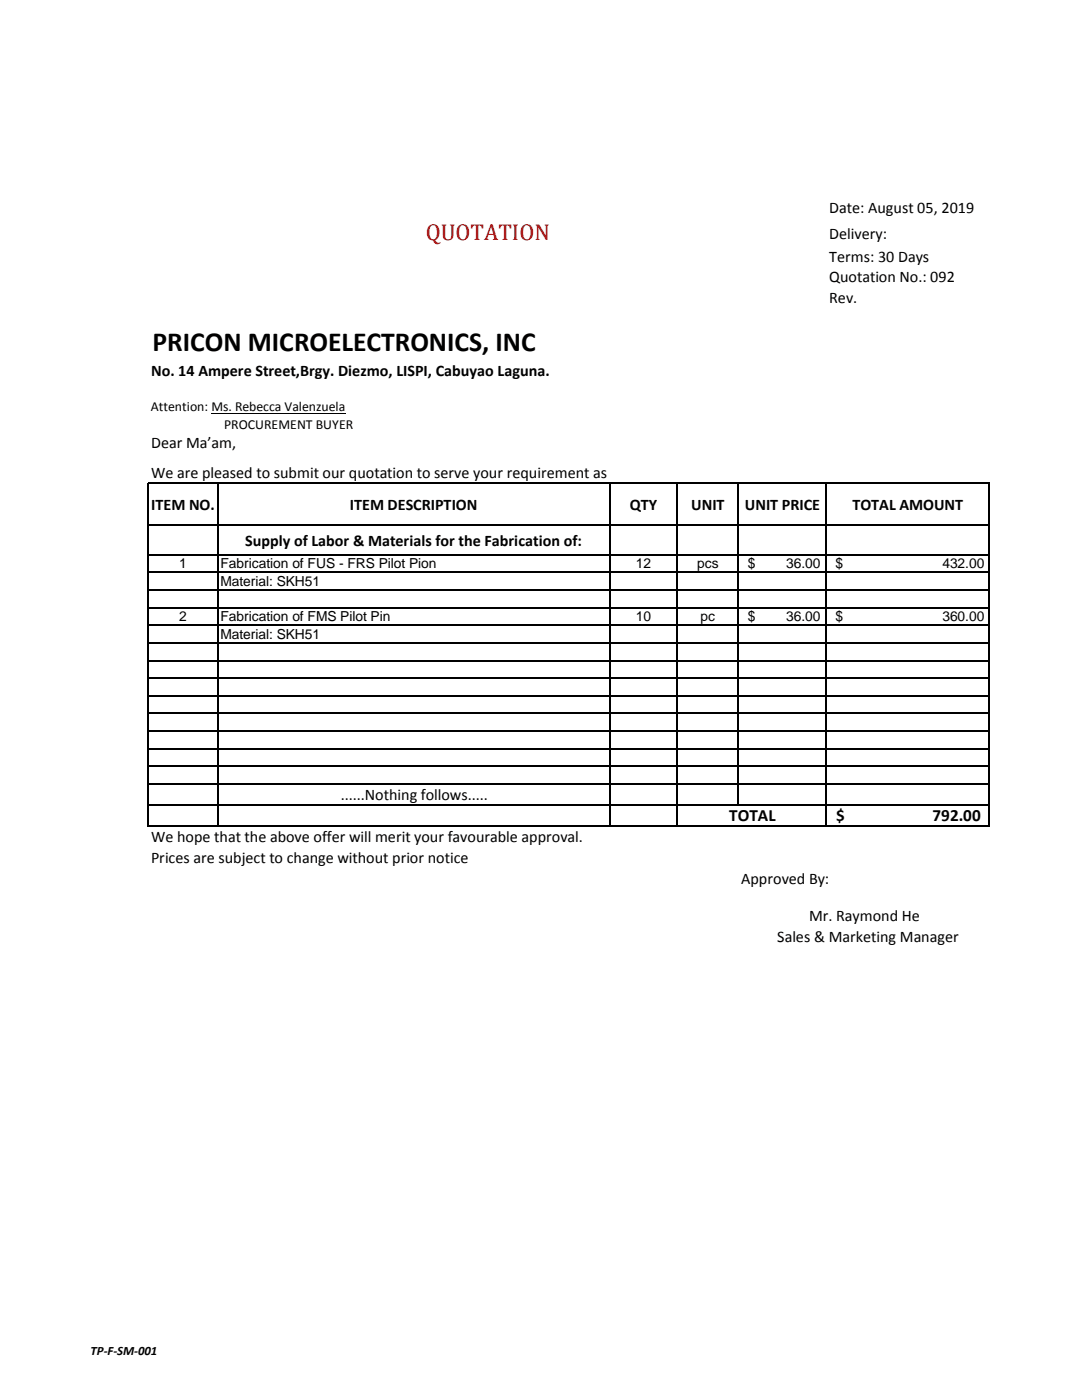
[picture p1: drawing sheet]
<svg xmlns="http://www.w3.org/2000/svg" width="216mm" height="279mm" viewBox="0 0 216 279" stroke-linecap="round" stroke-linejoin="round" font-family="sans-serif">
<defs><g id="words">
<text font-size="5.5" x="30.4" y="70.1">PRICON MICROELECTRONICS, INC</text>
<text font-size="4.6" fill="#c00000" x="84.9" y="47.9">QUOTATION</text>
<g font-size="3.4">
<text x="145.5" y="163.9">TOTAL</text>
<text x="166.9" y="163.9">$</text>
<text x="186.1" y="163.9">792.00</text>
</g>
<g font-size="3.2">
<text x="165.5" y="42.4">Date: August 05, 2019</text>
<text x="165.5" y="47.6">Delivery:</text>
<text x="165.5" y="52.2">Terms: 30 Days</text>
<text x="165.5" y="56.4">Quotation No.: 092</text>
<text x="165.5" y="60.5">Rev.</text>
<text x="30.1" y="75">No. 14 Ampere Street,Brgy. Diezmo, LISPI, Cabuyao Laguna.</text>
<text x="30.1" y="89.5">Dear Ma’am,</text>
<text x="30.1" y="95.5">We are pleased to submit our quotation to serve your requirement as</text>
<text x="30.2" y="101.8">ITEM NO.</text>
<text x="69.8" y="101.8">ITEM DESCRIPTION</text>
<text x="125.7" y="101.8">QTY</text>
<text x="137.9" y="101.8">UNIT</text>
<text x="148.6" y="101.8">UNIT PRICE</text>
<text x="170.1" y="101.8">TOTAL AMOUNT</text>
<text x="48.9" y="108.9">Supply of Labor &amp; Materials for the Fabrication of:</text>
<text x="68" y="159.6">......Nothing follows.....</text>
<text x="30.1" y="168">We hope that the above offer will merit your favourable approval.</text>
<text x="30.1" y="172.2">Prices are subject to change without prior notice</text>
<text x="147.9" y="176.3">Approved By:</text>
<text x="161.5" y="183.8">Mr. Raymond He</text>
<text x="155.1" y="188">Sales &amp; Marketing Manager</text>
</g>
<g font-size="2.8">
<text x="30.1" y="82">Attention: Ms. Rebecca Valenzuela</text>
<text x="44.7" y="85.6">PROCUREMENT BUYER</text>
<text x="35.8" y="113.4">1</text>
<text x="44" y="113.4">Fabrication of FUS - FRS Pilot Pion</text>
<text x="126.9" y="113.4">12</text>
<text x="139.1" y="113.4">pcs</text>
<text x="149.2" y="113.4">$</text>
<text x="156.9" y="113.4">36.00</text>
<text x="166.7" y="113.4">$</text>
<text x="188" y="113.4">432.00</text>
<text x="44" y="116.9">Material: SKH51</text>
<text x="35.8" y="123.9">2</text>
<text x="44" y="124">Fabrication of FMS Pilot Pin</text>
<text x="126.9" y="124">10</text>
<text x="139.8" y="124">pc</text>
<text x="149.2" y="123.9">$</text>
<text x="156.9" y="123.9">36.00</text>
<text x="166.7" y="123.9">$</text>
<text x="188" y="123.9">360.00</text>
<text x="44" y="127.5">Material: SKH51</text>
</g>
<text font-size="2.5" x="18.1" y="270.5">TP-F-SM-001</text>
</g></defs>
<path d="M42.2 82.4h26.7" fill="none" stroke="#000" stroke-width=".2"/>
<g fill="none" stroke="#000" stroke-width=".21">
<path d="M29.6 96.4v68.6M29.7 96.5h167.8M43.5 96.6v68.4M121.6 96.6v68.4M135.1 96.6v68.4M147.3 96.6v64.1M164.9 96.6v68.4M197.4 96.6v68.4M29.7 104.8h167.8M29.7 110.7h167.8M29.7 114.3h167.8M29.7 117.8h167.8"/>
<path d="M29.7 121.3h167.8M29.7 124.8h167.8M29.7 128.3h167.8M29.7 131.8h167.8M29.7 135.3h167.8M29.7 138.8h167.8M29.7 142.4h167.8M29.7 145.9h167.8M29.7 149.4h167.8M29.7 152.9h167.8M29.7 156.4h167.8M29.7 160.6h167.8"/>
<path d="M29.7 164.9h167.8"/>
</g>
<use href="#words"/>
</svg>
